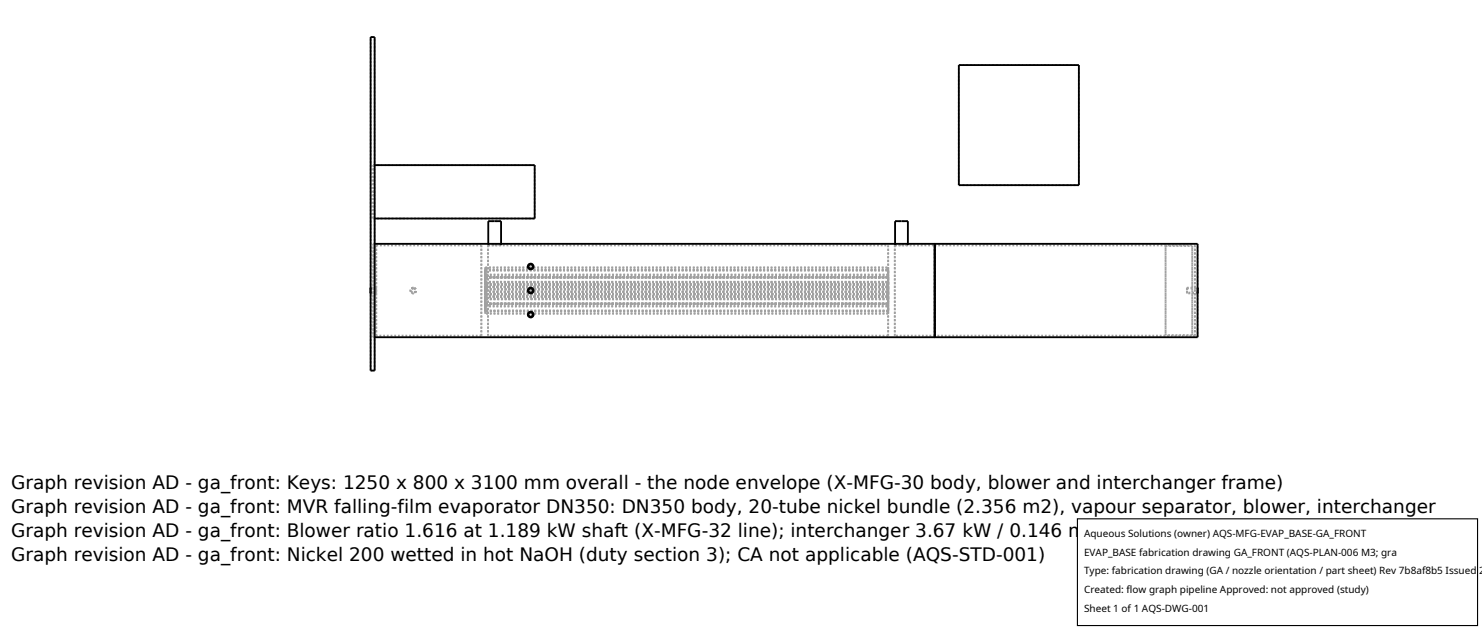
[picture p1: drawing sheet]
<svg xmlns="http://www.w3.org/2000/svg" width="212mm" height="90mm" viewBox="0 0 212 90" stroke-linecap="round" stroke-linejoin="round" font-family="sans-serif">
<defs><g id="words">
<g font-size="2.6">
<text x="1.6" y="69.8">Graph revision AD - ga_front: Keys: 1250 x 800 x 3100 mm overall - the node envelope (X-MFG-30 body, blower and interchanger frame)</text>
<text x="1.6" y="73.3">Graph revision AD - ga_front: MVR falling-film evaporator DN350: DN350 body, 20-tube nickel bundle (2.356 m2), vapour separator, blower, interchanger</text>
<text x="1.6" y="76.7">Graph revision AD - ga_front: Blower ratio 1.616 at 1.189 kW shaft (X-MFG-32 line); interchanger 3.67 kW / 0.146 m2, outlets 50.6 C</text>
<text x="1.6" y="80.2">Graph revision AD - ga_front: Nickel 200 wetted in hot NaOH (duty section 3); CA not applicable (AQS-STD-001)</text>
</g>
<g font-size="1.4">
<text x="154.8" y="76.6">Aqueous Solutions (owner) AQS-MFG-EVAP_BASE-GA_FRONT</text>
<text x="154.8" y="79.3">EVAP_BASE fabrication drawing GA_FRONT (AQS-PLAN-006 M3; gra</text>
<text x="154.8" y="82">Type: fabrication drawing (GA / nozzle orientation / part sheet) Rev 7b8af8b5 Issued 2</text>
<text x="154.8" y="84.7">Created: flow graph pipeline Approved: not approved (study)</text>
<text x="154.8" y="87.4">Sheet 1 of 1 AQS-DWG-001</text>
</g>
</g></defs>
<g fill="none" stroke="#a0a0a0" stroke-width=".26" stroke-dasharray=".3 .3" stroke-linecap="butt">
<path d="M52.9 5.3h.6M136.9 9.3h17.2M53.3 34.8v13.4M53.3 31.2h23.1M53.3 31.2h.2M53.3 23.6h23.1M53.3 23.6h.2M53.3 31.2v-7.6M53.5 34.8h-.2M53.7 35h15M53.7 35v12.9M68.7 35v12.9"/>
<path d="M69.3 39.6h57.5M69.3 39.6v1.1M69.3 39.6v1M69.3 38.2h57.5M69.3 38.2v1.1M69.3 39.3v-1.1M69.3 38.2v1M69.3 39.2v-1M69.3 38.5h57.5M69.3 38.5v1.1M69.3 39.6v-1.1M69.3 38.6h57.5"/>
<path d="M69.3 38.6v1M69.3 39.6v-1M69.7 35h57.1M69.7 35v12.9M69.7 35h1M70.7 35h.9M71.6 35h-1.9M71.6 31.6h-1.9M75.8 37.7l.3 .1 .1 .2-.1 .4-.3 .1-.3-.1-.1-.3 .1-.3 .3-.1M75.8 37.8l.2 .1 .1 .2-.1 .2-.2 .1-.2-.1-.1-.3 .1-.2h.2M76.4 31.2v-7.6M126.8 35v12.9"/>
<path d="M126.8 39.6v1.1M126.8 39.6v1M126.8 38.2v1.1M126.8 39.3v-1.1M126.8 38.2v1M126.8 39.2v-1M126.8 38.5v1.1M126.8 39.6v-1.1M126.8 38.6v1M126.8 39.6v-1M126.8 39.3h-57.5M126.8 39.2h-57.5"/>
<path d="M126.8 39.6h-57.5M127.8 35v12.9M127.8 35h5.7M127.8 35h1M128.8 35h.9M129.7 35h-1.9M129.7 31.6h-1.9M133.5 35v12.9M133.5 35h37.2M136.9 26.4h17.2M136.9 26.4v-17.1M154.1 26.4v-17.1"/>
<path d="M166.5 35.1h3.8M166.5 35.1v12.7M170.3 35.1v12.7M170.7 35v12.9M52.9 41.9v-.8M52.9 41.2h.8M52.9 41.2v.6M52.9 41.8v-.6M52.9 52.9h.6M52.9 52.9v-47.6M52.9 41.1h.8M53.3 48.2v-13.4"/>
<path d="M53.5 52.9v-47.6M53.5 48.2h-.2M53.7 41.1v.8M53.7 41.9v-.8M53.7 41.2v.6M53.7 41.8v-.6M53.7 41.9h-.8M53.7 41.8h-.8M53.7 47.9v-12.9M59 41.1l-.2 .1-.2 .3 .1 .3 .3 .1 .3-.1 .1-.3-.1-.3-.3-.1M59 41.2l-.2 .1-.1 .2 .1 .2 .2 .1 .2-.1 .1-.2v-.2l-.3-.1M68.7 47.9v-12.9"/>
<path d="M68.7 47.9h-15M69.3 40.9h57.5M69.3 40.9v1.1M69.3 42v-1.1M69.3 41h57.5M69.3 41v1M69.3 42v-1M69.3 40.7v-1.1M69.3 40.6v-1M69.3 40.2h57.5M69.3 40.2v1.1M69.3 41.3v-1.1"/>
<path d="M69.3 40.3h57.5M69.3 40.3v1M69.3 41.3v-1M69.3 41.6h57.5M69.3 41.6v1.1M69.3 42.7v-1.1M69.3 41.7h57.5M69.3 41.7v1M69.3 42.7v-1M69.3 42.3h57.5M69.3 42.3v1.1M69.3 43.4v-1.1"/>
<path d="M69.3 42.4h57.5M69.3 42.4v.9M69.3 43.3v-.9M69.3 43.3h57.5M69.3 43.3v1.1M69.3 44.4v-1.1M69.3 43.4h57.5M69.3 43.4v1M69.3 44.4v-1M69.3 43.7h57.5M69.3 43.7v1.1M69.3 44.8v-1.1"/>
<path d="M69.3 43.8h57.5M69.3 43.8v.9M69.3 44.7v-.9M69.7 47.9v-12.9M75.8 44.5l.3 .1 .1 .3-.1 .3-.3 .1-.3-.1-.1-.3 .1-.3 .3-.1M75.8 44.6l.2 .1 .1 .2-.1 .2-.2 .1-.2-.1-.1-.2 .1-.2 .2-.1M75.8 41.1l.3 .1 .1 .3-.1 .3-.3 .1-.3-.1-.1-.3 .1-.3 .3-.1M75.8 41.2l.2 .1 .1 .2-.1 .2-.2 .1-.2-.1-.1-.2 .1-.2 .2-.1M126.8 47.9v-12.9M126.8 40.9v1.1M126.8 42v-1.1M126.8 41v1"/>
<path d="M126.8 42v-1M126.8 40.7v-1.1M126.8 40.6v-1M126.8 40.2v1.1M126.8 41.3v-1.1M126.8 40.3v1M126.8 41.3v-1M126.8 41.6v1.1M126.8 42.7v-1.1M126.8 41.7v1M126.8 42.7v-1M126.8 42.3v1.1"/>
<path d="M126.8 43.4v-1.1M126.8 42.4v.9M126.8 43.3v-.9M126.8 43.3v1.1M126.8 44.4v-1.1M126.8 43.4v1M126.8 44.4v-1M126.8 43.7v1.1M126.8 44.8v-1.1M126.8 43.8v.9M126.8 44.7v-.9M126.8 47.9h-57.1"/>
<path d="M126.8 42h-57.5M126.8 40.7h-57.5M126.8 40.6h-57.5M126.8 41.3h-57.5M126.8 42.7h-57.5M126.8 43.4h-57.5M126.8 43.3h-57.5M126.8 44.4h-57.5M126.8 44.8h-57.5M126.8 44.7h-57.5M127.8 47.9v-12.9M133.5 48.2v-13.4"/>
<path d="M133.5 47.9v-12.9M133.5 47.9h-5.7M166.5 47.8v-12.7M169.5 41.1h1.5M169.5 41.1v.8M169.5 41.9v-.8M169.5 41.2h1.6M169.5 41.2v.6M169.5 41.8v-.6M170.3 47.8v-12.7M170.3 47.8h-3.8M170.7 47.9v-12.9"/>
<path d="M170.7 47.9h-37.2M171 48.2v-13.4M171 41.9h-1.5M171.1 41.9v-.8M171.1 41.2v.6M171.1 41.8v-.6M171.1 41.8h-1.6"/>
</g>
<g fill="none" stroke="#000" stroke-width=".26">
<path d="M52.9 5.3h.6v47.6h-.6zM136.9 9.3h17.2v17.1h-17.2zM53.5 34.8h117.5v13.4h-117.5M53.5 23.6h22.9v7.6h-22.9M69.7 35v-3.4h1.9v3.4M127.8 35v-3.4h1.9v3.4M133.5 34.8v13.4M52.9 41.1v.8M171 41.1v.8"/>
<circle cx="75.8" cy="38.1" r=".41"/>
<circle cx="75.8" cy="38.1" r=".3"/>
<circle cx="75.8" cy="44.9" r=".41"/>
<circle cx="75.8" cy="41.5" r=".3"/>
<circle cx="75.8" cy="41.5" r=".41"/>
<circle cx="75.8" cy="44.9" r=".3"/>
</g>
<path d="M153.9 74.1h57.1v15.2h-57.1z" fill="#fff" stroke="#000" stroke-width=".16"/>
<use href="#words"/>
</svg>
